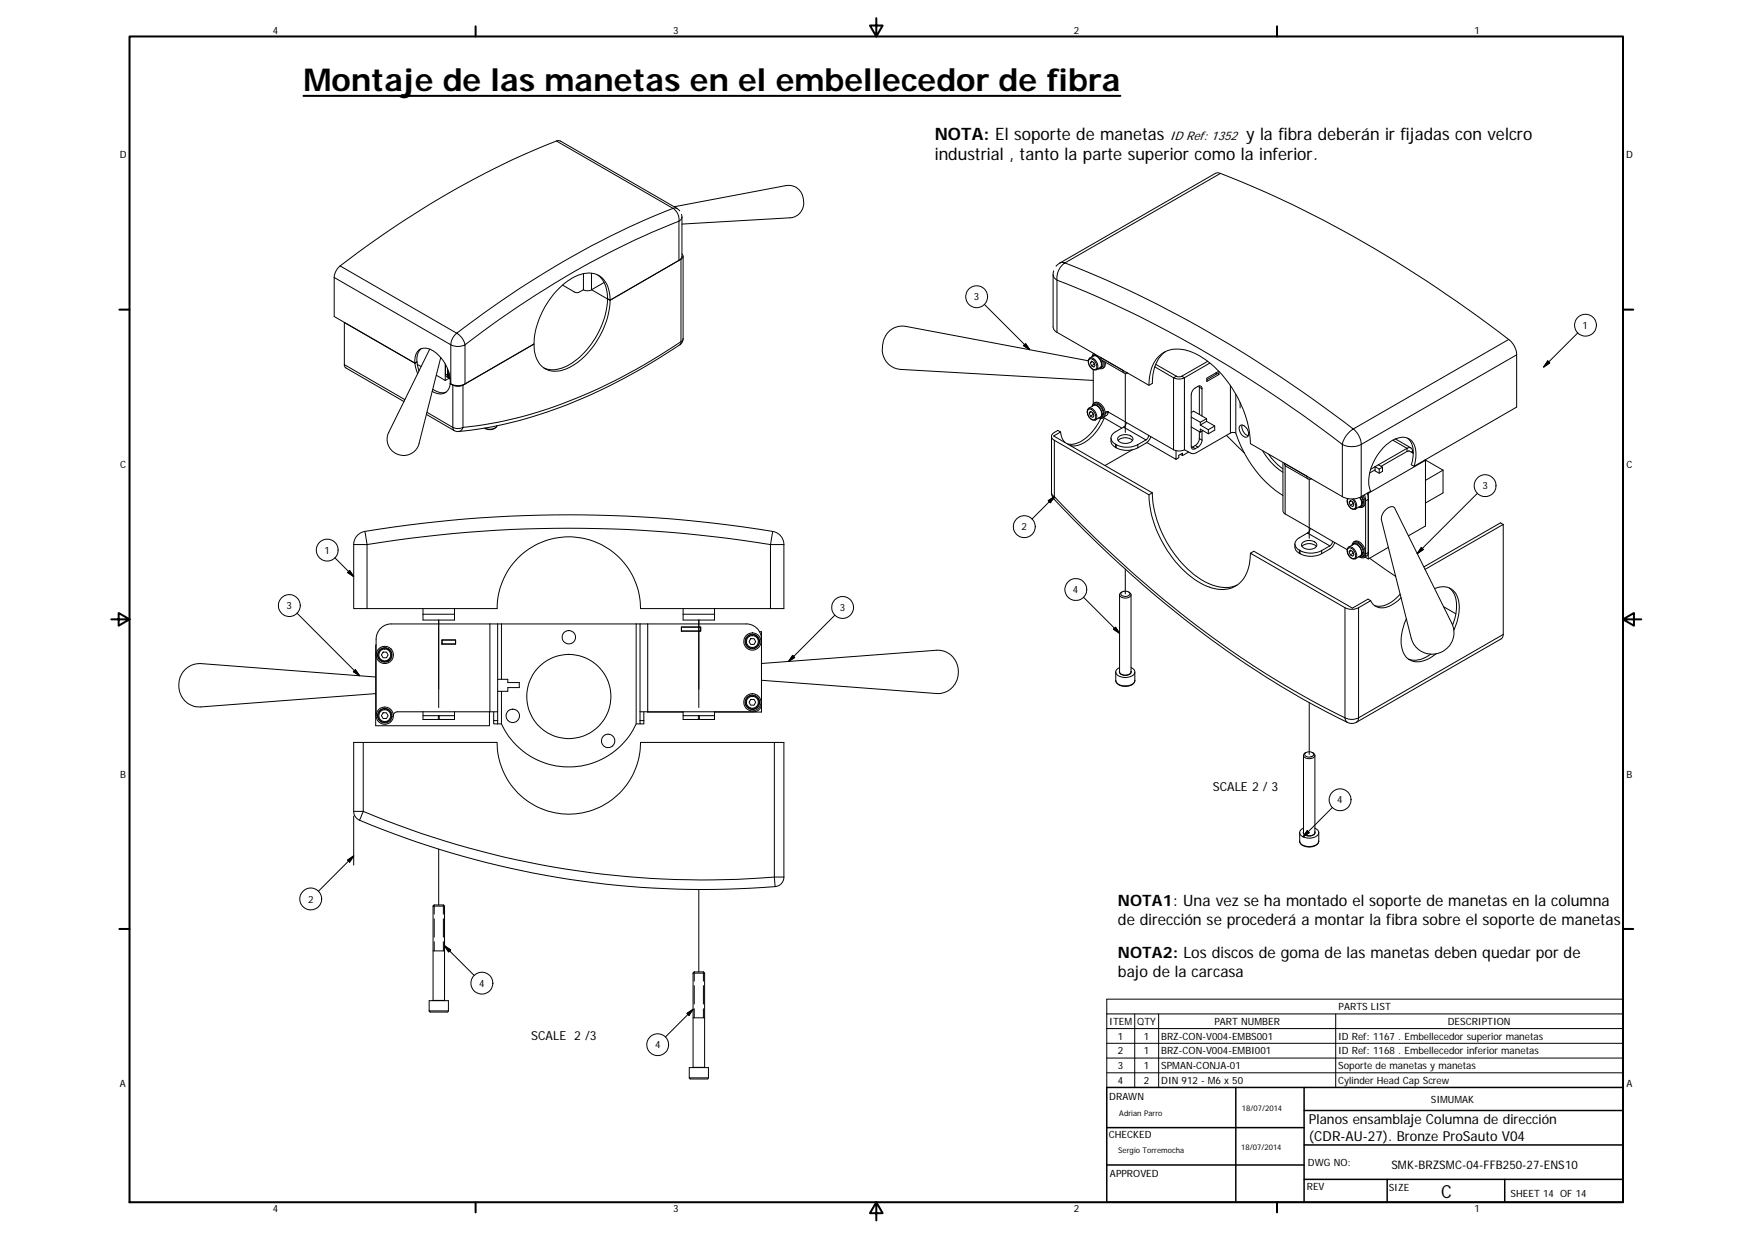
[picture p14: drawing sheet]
<svg xmlns="http://www.w3.org/2000/svg" width="420mm" height="297mm" viewBox="0 0 420 297" stroke-linecap="round" stroke-linejoin="round" font-family="sans-serif">
<defs><g id="words">
<text font-size="7.6" x="72.8" y="21.8">Montaje de las manetas en el embellecedor de fibra</text>
<text font-size="4.3" x="345.6" y="287.3">C</text>
<g font-size="4.1">
<text x="224.2" y="33.5">NOTA: El soporte de manetas</text>
<text x="298.9" y="33.5">y la fibra deberán ir fijadas con velcro</text>
<text x="224.2" y="38.4">industrial , tanto la parte superior como la inferior.</text>
</g>
<g font-size="3.8">
<text x="268.1" y="217.2">NOTA1: Una vez se ha montado el soporte de manetas en la columna</text>
<text x="268.1" y="221.7">de dirección se procederá a montar la fibra sobre el soporte de manetas.</text>
<text x="268.1" y="229.6">NOTA2: Los discos de goma de las manetas deben quedar por de</text>
<text x="268.1" y="234.1">bajo de la carcasa</text>
</g>
<g font-size="3.3">
<text x="313.9" y="269.6">Planos ensamblaje Columna de dirección</text>
<text x="313.9" y="273.5">(CDR-AU-27). Bronze ProSauto V04</text>
</g>
<g font-size="3">
<text x="280.6" y="33.5">ID Ref: 1352</text>
<text x="290.8" y="189.5">SCALE 2 / 3</text>
<text x="127.4" y="249.4">SCALE 2 /3</text>
</g>
<text font-size="2.8" x="333.7" y="280.3">SMK-BRZSMC-04-FFB250-27-ENS10</text>
<g font-size="2.4">
<text x="65.4" y="8">4</text>
<text x="161.4" y="8">3</text>
<text x="257.5" y="8">2</text>
<text x="353.6" y="8">1</text>
<text x="28.7" y="38">D</text>
<text x="390" y="38">D</text>
<text x="233.5" y="72">3</text>
<text x="379.5" y="78.9">1</text>
<text x="28.8" y="112.2">C</text>
<text x="390.1" y="112.2">C</text>
<text x="355.5" y="117.3">3</text>
<text x="245" y="127.2">2</text>
<text x="77.8" y="132.8">1</text>
<text x="257.3" y="142.2">4</text>
<text x="68.7" y="146.1">3</text>
<text x="201.4" y="146.5">3</text>
<text x="28.8" y="186.5">B</text>
<text x="390.1" y="186.5">B</text>
<text x="320.7" y="192.6">4</text>
<text x="73.9" y="216.4">2</text>
<text x="114.9" y="236.6">4</text>
<text x="266" y="245.7">ITEM</text>
<text x="272.7" y="245.7">QTY</text>
<text x="291.2" y="245.7">PART NUMBER</text>
<text x="321" y="242.2">PARTS LIST</text>
<text x="347.2" y="245.7">DESCRIPTION</text>
<text x="157.1" y="251.3">4</text>
<text x="268.1" y="249.2">1</text>
<text x="274.3" y="249.2">1</text>
<text x="278.5" y="249.2">BRZ-CON-V004-EMBS001</text>
<text x="320.9" y="249.3">ID Ref: 1167 . Embellecedor superior manetas</text>
<text x="268.1" y="252.8">2</text>
<text x="268.1" y="256.3">3</text>
<text x="274.3" y="252.8">1</text>
<text x="274.3" y="256.3">1</text>
<text x="278.5" y="252.8">BRZ-CON-V004-EMBI001</text>
<text x="278.5" y="256.3">SPMAN-CONJA-01</text>
<text x="320.9" y="252.8">ID Ref: 1168 . Embellecedor inferior manetas</text>
<text x="320.9" y="256.3">Soporte de manetas y manetas</text>
<text x="28.8" y="260.7">A</text>
<text x="266" y="263.8">DRAWN</text>
<text x="268.1" y="259.8">4</text>
<text x="274.3" y="259.8">2</text>
<text x="278.5" y="259.8">DIN 912 - M6 x 50</text>
<text x="320.9" y="259.9">Cylinder Head Cap Screw</text>
<text x="390" y="260.7">A</text>
<text x="343.1" y="264.4">SIMUMAK</text>
<text x="265.9" y="272.8">CHECKED</text>
<text x="313.7" y="279.6">DWG NO:</text>
<text x="266.2" y="282.2">APPROVED</text>
<text x="313.4" y="285.2">REV</text>
<text x="333" y="285.5">SIZE</text>
<text x="362.2" y="286.9">SHEET 14 OF 14</text>
<text x="65.4" y="290.7">4</text>
<text x="161.4" y="290.7">3</text>
<text x="257.5" y="290.7">2</text>
<text x="353.6" y="290.7">1</text>
</g>
<g font-size="1.9">
<text x="268.4" y="267.7">Adrian Parro</text>
<text x="297.8" y="266.4">18/07/2014</text>
<text x="297.7" y="275.7">18/07/2014</text>
<text x="268.2" y="276.4">Sergio Torremocha</text>
</g>
</g></defs>
<g fill="none" stroke="#000" stroke-width=".24">
<path d="M133.4 33.8h1l27.9 16.2M133.4 33.8a213.9 213.9 0 0 0-51.8 30M133.4 33.8l28 16.2h.9M161.7 49.6l26.8-5.1a3.8 3.8 0 0 1 4.2 4.8 3.5 3.5 0 0 1-3.2 2.9l-26 1.5M162.3 50l.7 .5M163.4 51.4l.1 .6M163.5 52v9.4l-.1 .6-.6 .4M163.5 52l-.1 .6-.6 .4v9.4M292.7 41.6a283.5 283.5 0 0 1 69.1 39.8M292.7 41.6l-.7-.2-.5 .2-37.3 21.5M292.7 41.6l-37.3 21.4a4.4 4.4 0 0 0-1.9 4.2 279 279 0 0 1 68.4 39.4l.2-.9 .7-1.2 1.7-1.7a282.7 282.7 0 0 0-69.3-39.8l-1 .1M80.1 66.5v9.4l19.4 11.2"/>
<path d="M80.1 66.5l28 16.2M81.6 63.8l-1.1 1.4-.4 1.3M81.6 63.8l27.9 16.1 1.3 1.2 .7 1.6a210.7 210.7 0 0 1 51.3-29.7 3.3 3.3 0 0 0-1.4-3 210.1 210.1 0 0 0-52.5 30.5l-.7 1.3-.1 .9M82.6 77.3v10.1M134.9 68.3l3.2 1.8h.7l1.1-.6M139.9 65.6v3.9M139.9 69.5a2.07 2.07 0 0 0 1.9 0M141.8 65.5v4M141.9 69.5l3.8 2.2M143.3 65.9a6.5 6.5 0 0 1 2.4 5.7M144.9 67.7l-3.1 1.8M145.7 71.6l.6 .4a6 6 0 0 0-3.4-6.3 8.6 8.6 0 0 0-7.8 2.4 20.5 20.5 0 0 0-7.1 14.4"/>
<path d="M145.7 71.6a19.7 19.7 0 0 1-10.2 16.3 5.9 5.9 0 0 1-5.1 .3M162.8 62.4l-16.5 9.6a19.8 19.8 0 0 1-10.1 16.3 5.3 5.3 0 0 1-7-1.4 7.8 7.8 0 0 1-1.2-4.4M163.3 62.1v19.8a123.3 123.3 0 0 1-43.9 19.3l-8.4 1.3M163.3 62.1l-17 9.9-.6-.4M163.5 60.9a.73 .73 0 0 1-.2 1.2M163.8 61.4v19.8M236.1 73l10.8 10.8M252.5 65.8l.2 .6 .8 .8v12.5M252.7 64.9l-.2 13.5 .2 .6 .8 .7M253.5 79.7l22 12.7 .8-.5a9.1 9.1 0 0 1 3.2-7.6M254.2 63.1l-1 .7M378.4 79.8l-8.2 8.2"/>
<path d="M82.6 87.4l14.5 8.4M82.6 87.4l.2 .7 14.1 8.2M99.5 87.1a2.88 2.88 0 0 1 2.1-3.6 6.3 6.3 0 0 1 5.1 3.7 8.5 8.5 0 0 1 1.3 4.8M99.5 87.1l.7 2.5M100 86.8l-.5 .3M100 86.8l.5 2.1M100.1 87.4l.9 .5M101 83.6a3.6 3.6 0 0 0-1 3.2M102.3 99.4l6.7 3.9 1 .1M103 83.7l-9.8 20a3.9 3.9 0 0 0 2.2 5.2 3.9 3.9 0 0 0 5.1-2.6l5.2-20.6M103.8 93.3a3.4 3.4 0 0 0 3.2 .7M104.6 90l2.2 1.2"/>
<path d="M106.8 87.3v3.9M106.8 87.4v2.3M106.8 89.7l.1 .4 .6 .4M107.3 88.4v1.6l-.5-.3M107.6 89a1.16 1.16 0 0 0 .2 1.8M107.7 89.3a1.1 1.1 0 0 0 .3 1.5M107.7 90.7l-.9 .5M107.7 89.6v.7l.2 .3M108 92l.1 .1M108 92a2.48 2.48 0 0 1-1.4 2.2 2.48 2.48 0 0 1-2.6-.2l-.3-.2M108 92l.6 .3M108.1 92.1l.5 .2a3.9 3.9 0 0 0 2.9-.2"/>
<path d="M108.1 82.7v9.4M108.1 82.7l.2 .1a3.9 3.9 0 0 0 3.2-.1v9.4M108.6 92.3v10.2l-6.2-3.7M108.6 92.3l.9 .3h.7l.8-.3M111 92.3v10.2M128 82.5l-16.5 9.6M128 82.5l-17 9.8M163.1 82.7a125.3 125.3 0 0 1-45.1 19.6l-8 1.1M163.8 81.2v.2a1.19 1.19 0 0 0-.6 1.1l-.1 .2M163.8 81.2l-.1 .7-.6 .8M245.5 82.9l.5-.5 .9 1.4zM261 86.5l-43.8-8.2a5 5 0 0 0-5.6 5.5 4.8 4.8 0 0 0 4.4 4.8l46.2 2.6"/>
<path d="M261 98.2a1.6 1.6 0 0 1 1.8 1.9 .73 .73 0 0 1-.7 .6 .73 .73 0 0 1-.7-.5 1.6 1.6 0 0 1-.4-2zM261.1 97.9a1.9 1.9 0 0 1 1.7 2.7l-.1 .1M261.1 97.9a1.79 1.79 0 0 0-.1 1.9 1.79 1.79 0 0 0 1.7 .9M261.1 97.9l1.2-.7a1.92 1.92 0 0 1 1.8 2.4l-.1 .3-1.3 .8M261.3 86.1a1.63 1.63 0 0 1 1.7 1.9 .73 .73 0 0 1-.6 .6 .73 .73 0 0 1-.8-.5 1.63 1.63 0 0 1-.3-2zM261.4 85.9a1.81 1.81 0 0 1 1.9 2l-.1 .5-.2 .2M261.4 85.9a1.88 1.88 0 0 0 1 2.8l.6-.1M261.4 85.9l.8-.5a1.87 1.87 0 0 1 1.9 2l-.2 .7-.9 .5M261.5 98.6l.6 .4 .2 .7-.2 .4-.6-.3-.3-.8zM261.7 98.7l-.5 .3M261.8 86.6l.5 .3 .3 .7-.3 .4-.5-.3-.3-.7zM261.9 85.5a.94 .94 0 0 1 1.6 .1 2.06 2.06 0 0 1 .4 2.7h-.3"/>
<path d="M262 86.7l-.5 .3M262 98.9l.1 .5M262.1 99.4l-.6 .4M262.1 99.4h.1M262.2 84.7v.2M262.2 88.6v8.2M262.2 97.1a1.5 1.5 0 0 1 2.1 1l.2 .5a.58 .58 0 0 1-.2 .8M262.3 86.9l.1 .5M262.3 96.7a1.71 1.71 0 0 1 2.4 1.1 1.65 1.65 0 0 1-.3 2.4M262.3 84.8l-.4 .6M262.4 87.4l-.6 .3M262.4 87.4h.1"/>
<path d="M262.7 85l-.6 .2M263.5 88.3h.1M263.6 88.3h-.1M263.9 85.7h.1M264 85.7h.1M264 85.7l.2 .6 5.4 3.1M264 85.7l5.3 3.1M264.2 99.5l.1 .1M264.2 99.4h.1M264.3 99.6l-.2 .4-.6 .2M264.3 99.4a2.19 2.19 0 0 0-2.1-2.3l-.3 .3a.95 .95 0 0 1 .8-.9 .95 .95 0 0 1 1 .5 2.37 2.37 0 0 1 .7 3.2h-.9M264.3 86.4a1.27 1.27 0 0 1-.4 1.9"/>
<path d="M264.5 99.2h.1M264.6 99.2l-.3 .4M264.6 99.2l-.1 .5-.5 .4M264.7 86.6a1.11 1.11 0 0 1-.8 1.8l-.4-.1M265 86.8a1.21 1.21 0 0 1-.6 1.5M265.2 98.8l.5-.1-.6 .4zM265.7 98.7l15.7 9.1M265.7 98.7l-.2 .8-.6 .4M265.7 98.7h.1M269.3 88.8h.1M269.3 88.8a.58 .58 0 0 0 .3 .6 .58 .58 0 0 0 .7-.1M269.9 89.5v14.2"/>
<path d="M270.3 89.3h.1M275.5 92.4a8.9 8.9 0 0 1 3.2-7.6 8.1 8.1 0 0 1 8.4 .2 26.8 26.8 0 0 1 12.8 21.4l22 12.7M276.9 87.9l4.5 2.7M277.2 87.4l4.9 2.8M281.4 90.6l1.2 .3 1.4-.3M281.4 90.6v17.2M282.1 90.2l.5 .1 .8-.1M282.1 90.2l-.7 .4M283.4 90.2l.6 .4M284 90.6v17.2M285.7 98.9l.5-.3 3.2 1.8M285.7 100l2.2 1.2"/>
<path d="M287.6 92.5v.3M287.6 92.8v6.6M287.6 92.8l.7 .4M288.3 93.2a.6 .6 0 0 0-.3-.6 .6 .6 0 0 0-.7 0l-.7 .4a2.14 2.14 0 0 0-.9 1.7v12.3a.6 .6 0 0 0 .2 .6 .6 .6 0 0 0 .7 0M288.3 93.2v6.5M289.6 86.6l-6.2 3.6M290.2 87l-6.2 3.6M291.7 89.3v.4l-2.3 1.4M292.3 89l-2.9 1.7v.8l2.9-1.7M292.3 89v.8l-.6-.4M295.1 92.5v11.3M296.4 94.5v9.3"/>
<path d="M297.4 96.5v1.3M361.8 81.4l-37.3 21.4a5 5 0 0 1 1.9 3.8M361.8 81.4a4.8 4.8 0 0 1 1.9 3.7M363.7 85.1v12.5l-24.6 14.2M363.7 85.1l-37.3 21.5M371.2 86.5l.5 .5-1.5 1zM111 102.5l-1.1 .2-1.3-.2 .4 .8M111 102.5l-.3 .6-.7 .3M119.2 102.1a2.17 2.17 0 0 1-2.9 .5M119.2 102.1a2.1 2.1 0 0 1-3 .5M252.2 104.6v13.5M252.2 118.1v.6l.6 1"/>
<path d="M252.2 118.1l.1 .5 .5 .5M252.8 119.7a255.4 255.4 0 0 0 62.5 49.5l7.9 4M252.8 105.6l22.7 13M252.8 105.6v13.5a252.1 252.1 0 0 0 63.5 49.8l6.2 3.2M252.8 119.1l-5.3 5.3M252.8 119.1v.6M254.3 103.6l-.6-.4-.9 .5a.99 .99 0 0 0-.6 .9 .99 .99 0 0 0 .6 1M254.3 103.6a4.1 4.1 0 0 0 1.1 2.5M254.3 103.6l-1.6 .9 23.6 13.7M264 100.3a10.4 10.4 0 0 1-6.6 6.2l-1.4-.1M264.6 100.1l4.4 2.5M264.8 100.2a10.5 10.5 0 0 1-6.7 6.6h-1.5"/>
<path d="M266.4 105v.8a1.78 1.78 0 0 0 1.1 1.5M267.5 106.5v.8M267.5 106.5l.2 .1M267.5 107.3l.2 .1M267.7 106.6a5.8 5.8 0 0 0 5.2 0M267.7 107.4a5.8 5.8 0 0 0 5.2 0M267.7 106.6v.8M268.1 105.6a2.45 2.45 0 0 1 3.5 0M268.3 104.7a2.3 2.3 0 0 1 3.4 .5 2.01 2.01 0 0 1-2.9 .9 .8 .8 0 0 1-.7-.6 .8 .8 0 0 1 .2-.8zM269.5 102.4l5.3 3.1M269.5 102.4l-2 1.1a1.55 1.55 0 0 0-1.1 1.5 1.55 1.55 0 0 0 1.1 1.5M270.1 101.3l-.2 .6-.4 .5"/>
<path d="M271.5 107.8l-6.5 3.8M272.9 106.6v.8M274.8 105.5l-1.9 1.1M275 106.1l7 4v-2M275.5 104.4l-.2 .6-.5 .5M275.5 118.6a26.8 26.8 0 0 0 12.8 21.4 8 8 0 0 0 8.4 .3 9.1 9.1 0 0 0 3.2-7.7M276 104.7l-.3 .7-.7 .7-2.1 1.3M276.3 118.2l-.8 .4M276.3 118.2a26.6 26.6 0 0 0 12.8 21.4 8.6 8.6 0 0 0 7.6 .7M281.4 107.8l1.2 .3 1.4-.3M283.1 108.9l.5 .3M283.6 109.2v-.6l-.9 .6v.5l-.7 .4"/>
<path d="M284 107.8l1.8 .9h.7l8.6-4.9 .5-.1 .6 .1a29.2 29.2 0 0 0 11.5 15M285.1 108.4l-1.5 .8M285.7 102.4l2.2 1.2M286 107.2l.6 .4M286 107.2l-.3 .1M286.6 106.8l-.6 .4M286.6 106.8l.7 .4M287.3 107.2l-.7 .4M287.6 105.1v.2a2.19 2.19 0 0 1-1 1.5M287.6 103.5v1.6M287.6 105.1l.7 .4M287.9 101.9l1.9 1.1"/>
<path d="M287.9 101.2v.7M288.3 105.5v.2a2.25 2.25 0 0 1-1 1.5M288.3 103.4v2.1M288.5 103.3l-.6 .3v-.7l1.9 1.1M289.4 101l-1.5 .9M289.4 101l1.9 1.1M289.4 100.4l-1.5 .8M289.4 100.4v.6M289.8 103v1M291.3 102.1l-1.5 .9M291.3 102.1v1l-1.5 .9M294.1 104.4l4.3 4.2"/>
<path d="M297.5 102a1.72 1.72 0 0 1 1.9 1.6 .84 .84 0 0 1-.4 1.2 .84 .84 0 0 1-1.1-.5l-.2-.2a1.75 1.75 0 0 1-.2-2.1zM297.9 101.9a2.22 2.22 0 0 0 1.5 2.5M302.8 108.1l.3 .5a14.9 14.9 0 0 0 4.6 4.6M304.2 108.9l1.9 2.2 1.6 1.3M307.7 110.9v11.6l.5 .7M308 111.1l.3 .6 5.4 3.1M308 111.1h.1M308 111.1l5.4 3.1a.59 .59 0 0 0 .3 .6 .59 .59 0 0 0 .7-.1M308.2 111.6v11.6M314 114.9v14.2M314.4 114.7h.1M321.9 119.1a4.8 4.8 0 0 0 4.5 0"/>
<path d="M323.2 119.5a1.95 1.95 0 0 0 1.8 2.6v-.1M323.3 119.5a1.72 1.72 0 0 0 1.4 2.5 1.43 1.43 0 0 0-.3-2.2l-.2-.2M324.6 119.6a1.8 1.8 0 0 1 .4 2.4M326.1 119.3a1.58 1.58 0 0 1 .1 2.1l-1.2 .6M326.1 119.3l.5 1.2M326.4 106.6a5.1 5.1 0 0 1-4.5 0v12.5M326.4 106.6v12.5M326.4 119.1l.4 .6a.53 .53 0 0 1-.2 .8M326.6 119a1.98 1.98 0 0 1 .1 2.6h-.9a.75 .75 0 0 0 .8-.9M326.8 118.9a1.77 1.77 0 0 1-.1 2.7M327.2 118.6l.3 1.5M327.9 118.3l.2 1.4-.6 .4"/>
<path d="M328.1 118.3v15.7M329.8 111.9l-1.1 .6M329.8 112.6l-1.3 .8M329.8 111.9l.7-.5 1 .6M329.8 111.9v1l1 .6 .7-.5v-1M329.8 111.9l1 .6M330.8 112.5v1M331.5 112l-.7 .5M334 105.5l3.4 2M334.6 105.2l3.8 2.2M337.4 107.5l-6.8 3.9M337.4 108.2l-6.2 3.6"/>
<path d="M337.4 108.2l.5-.1 1 .5M337.4 107.5a.8 .8 0 0 1 .9-.1 .8 .8 0 0 1 .4 .8M337.4 107.5v.7M337.6 105.1a5.3 5.3 0 0 1 1.1 5.3l-.3 1 .7 .4M338.7 108.2l-.3 .2M338.7 108.5l.2 .1M338.7 108.2v.4M339.1 111.8a6.6 6.6 0 0 0-.5-6 3.5 3.5 0 0 0-4.5-.3 12.1 12.1 0 0 0-5.8 11.1l.4 1.2-2.3 1.3M341.7 110.3l.2 .1-13.8 7.9-.1-.1M341.8 110.3l4.3 2.4M341.9 110.4v15.7l-4.1 2.3M346.1 112.7l-4.2 2.5"/>
<path d="M346.1 112.7v5.5l-4.2 2.4M354.3 118.3l-14.4 14.4M80.3 133.7l4.5 4.5M83.9 136.8l.9 1.4-1.4-.9zM84.8 130.6h3.2v15.3M84.8 130.6v15.3h3.2M87.5 127.4l.5 3.2a300.8 300.8 0 0 1 96.8 0l.5-3.2M185.3 127.4a3.2 3.2 0 0 1 2.7 3.2M185.3 127.4a300.1 300.1 0 0 0-98.4 .2 3.3 3.3 0 0 0-2.1 3M188 130.6v15.3h-3.2M188 130.6h-3.2v15.3M251.4 120l1.4-.9-.9 1.4z"/>
<path d="M269.9 136.4v6M308.2 123.2l6 3.5M310.5 130.4v.8a1.81 1.81 0 0 0 1.1 1.5M311.6 131.9v.8M311.6 131.9l.2 .1M311.6 132.7h.2M311.8 132.7a5.6 5.6 0 0 0 5.2 0M311.8 132v.7M311.8 132a5.8 5.8 0 0 0 5.2 0M312.2 131a2.51 2.51 0 0 1 3.5 0M312.4 130.1a2.33 2.33 0 0 1 3.4 .5 2.01 2.01 0 0 1-2.9 .9 .82 .82 0 0 1-.7-.6 .82 .82 0 0 1 .2-.8zM313.6 127.8l5.3 3.1"/>
<path d="M313.6 127.8l-2 1.1a1.56 1.56 0 0 0-1.1 1.5 1.56 1.56 0 0 0 1.1 1.5M314.2 126.7l5.4 3.1M314.2 126.7l-.2 .6-.4 .5M317 132v.7M318.9 130.9l-1.9 1.1M319.6 129.8l-.2 .6-.5 .5M319.6 129.8l3.5 2M320.1 130.1l-.8 1.3-2.3 1.3M323.3 131.5a1.23 1.23 0 0 1 1.7 1 .82 .82 0 0 1 .1 .9 .82 .82 0 0 1-.8 .5 1.92 1.92 0 0 1-1-2.4zM323.4 131.2a1.9 1.9 0 0 1 1.8 2.7l-.2 .1M323.4 131.2a1.79 1.79 0 0 0 0 1.9 1.79 1.79 0 0 0 1.6 .9M323.4 131.2l1.2-.7a1.92 1.92 0 0 1 1.9 2.4l-.2 .3-1.3 .8"/>
<path d="M323.8 131.9l.6 .3 .3 .8-.3 .3-.6-.3-.3-.7zM323.8 120l.6 .3 .3 .8-.3 .4-.6-.4-.3-.7zM324.1 132l-.6 .3M324.1 120.1l-.6 .3M324.3 132.2l.2 .5M324.3 120.3l.2 .5M324.5 132.7l-.7 .3M324.5 132.7h.1M324.5 120.8l-.7 .3M324.5 120.8h.1M324.5 130.4a1.5 1.5 0 0 1 2.2 1l.1 .5a.58 .58 0 0 1-.2 .8M324.7 129.9a1.61 1.61 0 0 1 2.2 1 1.73 1.73 0 0 1-.2 2.6"/>
<path d="M326.5 132.8h.1M326.5 120.6l.1 .1M326.5 120.5h.1M326.5 132.7h.1M326.6 132.7a2.19 2.19 0 0 0-2-2.4l-.3 .4a.95 .95 0 0 1 .7-.9 .95 .95 0 0 1 1 .4l.2 .3a2.25 2.25 0 0 1 .5 3h-.9l.6-.2 .2-.5M326.8 120.3h.1M326.9 132.5h.1M326.9 120.3l-.3 .4M326.9 120.3l-.1 .8-.5 .4M326.9 132.5l-.3 .3M326.9 132.5l-.1 .5-.5 .4M327.5 132.8a.79 .79 0 0 1-.4 .9 .79 .79 0 0 1-.9-.1"/>
<path d="M327.5 132.8l.6-.3-.2 .7-.8 .5M327.5 120.1v12.7M328.5 133.8l6.2 4.4M332.3 122.2a1.34 1.34 0 0 1 2.2-.3l13.7 27.6a5.2 5.2 0 0 1-3 7 5.2 5.2 0 0 1-6.8-3.5l-7.1-28.3a2.91 2.91 0 0 1 1-2.5zM332.9 131.2l-4.8 2.8-.7-.5M340.9 131.3l.4 .4-1.4 1zM360.5 125.7v26.4M360.5 125.7l-.7-.4-18.3 10.6M360.5 125.7l-18.8 10.8M71.2 147l15 15M88 145.9h31.2a17.2 17.2 0 0 1 17.2-17.2 17.2 17.2 0 0 1 17.2 17.2h31.2M90.2 154.6l-.1 19.4h27.3v-3.4"/>
<path d="M91.9 156.3h.8l.4 .7-.4 .7h-.8l-.4-.7zM92.9 158.5l.1 .1M93 158.4l.1 .1M93.1 158.5l-.1 .1M93.1 158.5a1.74 1.74 0 0 0 .1-2.9 1.74 1.74 0 0 0-2.7 1.1 1.74 1.74 0 0 0 2.2 2l.3-.1M101.4 147.3v1.4h7.6v-1.4M101.4 145.9v1.4M101.4 147.3h7.6M105.2 148.6v21M106 153.4h3.3v1h-3.3zM106 154.4h3.3M106 153.5h3.3"/>
<path d="M106 153.5v.9M109 145.9v1.4M109.2 153.5v.9M117.5 149.6h1.8M117.5 149.6v21M117.5 149.6h-23.6a3.7 3.7 0 0 0-3.7 3.6v18.4M119.3 149.6v23.2M119.3 149.6h1M120.3 149.6h32.3M120.3 149.6v13.3M152.6 149.6v23.9M152.6 149.6h.9"/>
<path d="M153.5 149.6v23.2M153.5 149.6h1.8M155.3 149.6h23.6a3.7 3.7 0 0 1 3.7 3.6M155.3 149.6v21.1h8.5M163.4 150.4h4.7M163.4 151.3h4.7M163.4 150.3h4.7v1h-4.7zM163.4 150.4v.9M163.8 147.3v1.4h7.6v-1.4M163.8 145.9v1.4M163.8 147.3h7.6M167.6 148.6v21"/>
<path d="M168 150.4v.9M171.4 145.9v1.4M180 153.1h.8l.4 .7-.4 .7h-.8l-.3-.7zM182.1 153.6a1.74 1.74 0 0 0-2.6-1.2 1.74 1.74 0 0 0 0 2.9 1.74 1.74 0 0 0 2.6-1.2l.1-.3M182.1 151.4h.5v19.3h-11.2M182.1 153.6l.1 .2M182.1 153.6l-.1 .1M182.2 153.8h-.2M182.6 159.1l41.9-3.2a5.2 5.2 0 0 1 5.3 5.2 5.2 5.2 0 0 1-5.3 5.2l-41.9-3.2M190.1 157.1l.5 .5-1.5 1zM200.2 147.5l-11.1 11.1M259.8 143.2l8.7 8.6"/>
<path d="M267 150.9l.5-.5 1 1.4zM268.5 142.6v18.5a1.58 1.58 0 0 0 2.7 0v-18.5M269 142a1.18 1.18 0 0 1 1.9 .5 1.28 1.28 0 0 1-2.1-.2zM269.1 141.9a.71 .71 0 0 0-.6 .8 .71 .71 0 0 0 .8 .6 1.28 1.28 0 0 0 1.9-.9l-.6-.5M322.5 145.7a3.7 3.7 0 0 0 3.3 0M322.5 145.7v26.4M325.8 145.7v26.4l34.7-20M328.7 144l-.6-.4-3.8 2.2-23.6-13.7-.8 .5 22.6 13.1M328.7 144l-2.9 1.7M335.8 142.4a6.2 6.2 0 0 1-6.2 2.8M336 143.3a5.9 5.9 0 0 1-5.6 2.3l-1.1-.7-.6-.9M337.3 148.3a9.7 9.7 0 0 0-.5 8.7 3.9 3.9 0 0 0 5.4 1.1l2.2-1.4"/>
<path d="M343.1 156.8a5.7 5.7 0 0 1-5.4 1.2M344 141.1a3.9 3.9 0 0 1 5.9 3.4 12.5 12.5 0 0 1-1.2 6.6M346.2 145.5l3 1.7M347.6 141a6 6 0 0 1 1.6 6.1l-.9 2.8M360.5 152.1l-.1 .6-.4 .5-34.7 19.9M85.2 160.5l1 1.5-1.5-1zM87.1 178h32.1a17.2 17.2 0 0 0 17.2 17.2 17.2 17.2 0 0 0 17.2-17.2h32.1M87.1 178v16.5M87.1 178h-2.3v16.5M90.1 162.3l-41.9-3.2a5.2 5.2 0 0 0-5.3 5.2 5.2 5.2 0 0 0 5.3 5.2l41.9-3.2M91.9 170.9h.8l.4 .7-.4 .7h-.8l-.4-.7zM93.8 171.9h.2"/>
<path d="M93.9 171.7h.1M94 171.7a1.74 1.74 0 0 0-2.4-1.7 1.74 1.74 0 0 0-.4 3 1.74 1.74 0 0 0 2.8-1.1M94 171.7v.2M101.4 170.6v1M105.1 171.6h-3.7v.9h3.7M105.1 171.6v.9M105.1 171.6h.2M105.1 172.5h.2M105.3 171.6v.9M105.3 171.6h3.7M109 171.6v.9h-3.7M109 170.6v1"/>
<path d="M117.5 170.6h1.8M117.5 170.6h-22.2a.94 .94 0 0 0-1 1M118.4 170.6v2.2M118.4 172.8v.7h.9M118.4 172.8h.9M119.3 172.8v.7M119.3 173.5h1a17.8 17.8 0 0 0 16.1 10.4 17.8 17.8 0 0 0 16.2-10.4h.9M119.3 162.9h2.5v.7h2.7v1.2h-2.7v.9h-2.5M120.3 165.7v7.8M153.5 172.8h.9M153.5 172.8v.7h.9v-.7M153.5 170.6h17.9"/>
<path d="M154.4 170.6v2.2M163.8 170.6v1M167.5 171.6h-3.7v.9h3.7M167.5 171.6v.9M167.5 171.6h.2M167.5 172.5h.2M167.7 171.6v.9M167.7 171.6h3.7M171.4 171.6v.9h-3.7M171.4 170.6v1M180 167.7h.8l.4 .7-.4 .7h-.8l-.3-.7zM182 168.7h.1"/>
<path d="M182 168.5h.1M182.1 168.5v.2M182.1 168.5a1.74 1.74 0 0 0-2.4-1.7 1.74 1.74 0 0 0-.4 2.9 1.74 1.74 0 0 0 2.8-1M182.6 168.8a1.87 1.87 0 0 1-1.8 1.8h-9.4M185.7 178h2.3v32.3M185.7 178v32.3M267.6 163.1a2.41 2.41 0 0 0 3.3 1.3l1-.5 .2-.8M267.6 161.1v2M267.6 163.1a2.32 2.32 0 0 0 2.9 1.3 1.68 1.68 0 0 0 1.6-1.3M268.5 160.9a1.04 1.04 0 0 0 1.4 1 1.08 1.08 0 0 0 1.3-1M268.5 160a1.08 1.08 0 0 0-.9 1.1 1.08 1.08 0 0 0 1 1.1 2.91 2.91 0 0 0 3.5-.9 1.11 1.11 0 0 0-.9-1.3M272.1 161.1v2"/>
<path d="M314 168.4v12.5M322.5 172.1l.3 .1a3.8 3.8 0 0 0 3-.1l-.1 .6-.4 .4M322.5 172.1l.2 .6 .5 .5M325.3 173.1a2.38 2.38 0 0 1-2.1 .1M84.8 194.5h2.3M84.8 194.5a2.27 2.27 0 0 0 1.4 2.1M84.8 195.6v11.8M86.2 196.6a213 213 0 0 0 99.7 16M87.1 194.5l-.9 2.1M87.1 194.5a210.7 210.7 0 0 0 98.6 15.8M311.7 199.6v2M312.6 199.4a1.14 1.14 0 0 0 1.6 1 .93 .93 0 0 0 1.1-1"/>
<path d="M312.6 181.1v18.5a1.58 1.58 0 0 0 2.7 0v-18.5M312.6 198.5a1.09 1.09 0 0 0-.9 1.1 1.09 1.09 0 0 0 .9 1.1 2.93 2.93 0 0 0 3.6-.9 1.11 1.11 0 0 0-.9-1.3M312.9 180.7l.3-.3a1.16 1.16 0 0 1 1.8 .6 1.26 1.26 0 0 1-2.1-.2zM313.2 180.4a.7 .7 0 0 0-.6 .8 .7 .7 0 0 0 .8 .6 1.26 1.26 0 0 0 1.9-.9l-.5-.5M313.5 199.2l.5 .4-1.5 1zM316.3 199.6v2M319.5 193.6l-7 7M83.4 206.2l1.4-1-.9 1.5zM84.8 205.2l-8.4 8.5M103.9 217.2h2.7M103.9 217.2v22.6M104.1 217h2.2"/>
<path d="M104.1 217l-.2 .2M104.1 217v2.2M105.2 203.6v13.4M106.3 217l.3 .2M106.3 217v2.2M106.6 217.2v22.6M167.6 213.3v19.7M185.7 210.3h2.3M185.7 210.3l.2 2.3M188 210.3a2.24 2.24 0 0 1-2.1 2.3M311.7 201.6a2.35 2.35 0 0 0 3.1 1.3 1.59 1.59 0 0 0 1.5-1.3M311.7 201.6a2.26 2.26 0 0 0 2.9 1.4l1.1-.4 .5-.5 .1-.5"/>
<path d="M103.9 239.8h2.7M103.9 239.8l-.1 .1M103.9 228h2.7M104.1 220.3v4.4M104.1 225.8v2.2M106.3 220.3v4.4M106.3 225.8v2.2M106.6 226.7l7.1 7.1M106.6 226.7l1.5 1-.5 .5zM106.6 239.8v.1M166.2 233.3h2.8M166.2 233.3v22.6"/>
<path d="M166.5 233h2.2M166.5 233l-.3 .3M166.5 233v2.2M166.5 236.3v4.4M168.7 233l.3 .3M168.7 233v2.2M168.7 236.3v4.4M169 233.3v22.6M265.4 239.5h123.8v21.2h-123.8zM102.9 242.4v-2.5h4.6v2.5M102.9 242.4h4.6M107.5 242.4v.1a4.5 4.5 0 0 1-2.6 .1h-1.8l-.2-.2"/>
<path d="M164.8 243l1.4-1-1 1.4zM165.3 258.4v-2.5h4.6v2.5M165.3 258.4h4.6M166.2 255.9h.1M166.2 255.9h2.8M166.2 242l-6.6 6.6M166.2 244h2.8M166.5 241.8v2.2M168.7 241.8v2.2M169 255.9h.1M169.9 258.4v.1a6.5 6.5 0 0 1-3.2 .2h-1.1l-.3-.3M265.4 243.1h123.8"/>
<path d="M265.4 246.6h123.8M265.4 250.1h123.8M265.4 253.7h123.8M265.4 257.2h123.8M272.1 243.1v17.6M277.9 243.1v17.6M320.3 243.1v17.6"/>
<circle cx="234.2" cy="71.1" r="2.63"/>
<circle cx="380.2" cy="78" r="2.63"/>
<circle cx="356.2" cy="116.4" r="2.61"/>
<circle cx="78.5" cy="131.9" r="2.61"/>
<circle cx="245.7" cy="126.3" r="2.62"/>
<circle cx="69.4" cy="145.2" r="2.62"/>
<circle cx="92.3" cy="157" r="1.42"/>
<circle cx="92.3" cy="157" r="1.6"/>
<circle cx="92.3" cy="157" r="2.06"/>
<circle cx="136.4" cy="152.8" r="1.61"/>
<circle cx="180.4" cy="153.8" r="1.61"/>
<circle cx="180.4" cy="153.8" r="2.06"/>
<circle cx="180.4" cy="153.8" r="1.42"/>
<circle cx="202.1" cy="145.6" r="2.62"/>
<circle cx="258" cy="141.3" r="2.62"/>
<circle cx="92.3" cy="171.6" r="1.42"/>
<circle cx="92.3" cy="171.6" r="1.59"/>
<circle cx="92.3" cy="171.6" r="2.08"/>
<circle cx="123" cy="171.6" r="1.6"/>
<circle cx="136.4" cy="167" r="10.1"/>
<circle cx="145.8" cy="177.6" r="1.6"/>
<circle cx="180.4" cy="168.4" r="1.42"/>
<circle cx="180.4" cy="168.4" r="1.61"/>
<circle cx="180.4" cy="168.4" r="2.05"/>
<circle cx="321.4" cy="191.7" r="2.62"/>
<circle cx="74.5" cy="215.5" r="2.62"/>
<circle cx="115.6" cy="235.7" r="2.62"/>
<circle cx="157.7" cy="250.5" r="2.62"/>
</g>
<g fill="none" stroke="#000" stroke-width=".48">
<path d="M31.1 8.7h358.1v279.5h-358.1zM114.1 6.3v2.4M210.2 4.4v4.3l-1.6-2.6h3.1l-1.5 2.6M306.2 6.3v2.4M72.8 23h195.9M28.6 74.2h2.5M389.2 74.2h2.5M26.7 148.5h4.4l-2.6-1.5v3l2.6-1.5M389.2 148.5l2.6 1.5v-3l-2.6 1.5h4.4M28.6 222.7h2.5M389.2 222.7h2.5M114.1 288.2v2.5"/>
<path d="M210.2 288.2l1.5 2.7h-3.1l1.6-2.7v4.4M306.2 288.2v2.5"/>
</g>
<path d="M265.4 279.3h47.3M265.4 270.3h47.3M265.4 260.7h123.8v27.5h-123.8zM296.4 260.7v27.5M312.7 274.5h76.5M312.7 266.2h76.5M312.7 260.7v27.5M312.7 282.7h76.5M332.7 282.7v5.5M360.9 282.7v5.5" fill="none" stroke="#000" stroke-width=".36"/>
<path d="M245.5 82.9l.5-.5 .9 1.4zM371.2 86.5l.5 .5-1.5 1zM83.9 136.8l.9 1.4-1.4-.9zM251.4 120l1.4-.9-.9 1.4zM340.9 131.3l.4 .4-1.4 1zM190.1 157.1l.5 .5-1.5 1zM267 150.9l.5-.5 1 1.4zM85.2 160.5l1 1.5-1.5-1zM313.5 199.2l.5 .4-1.5 1zM83.4 206.2l1.4-1-.9 1.5zM106.6 226.7l1.5 1-.5 .5zM164.8 243l1.4-1-1 1.4z" fill="#000" stroke="#000" stroke-width=".24"/>
<use href="#words"/>
</svg>
